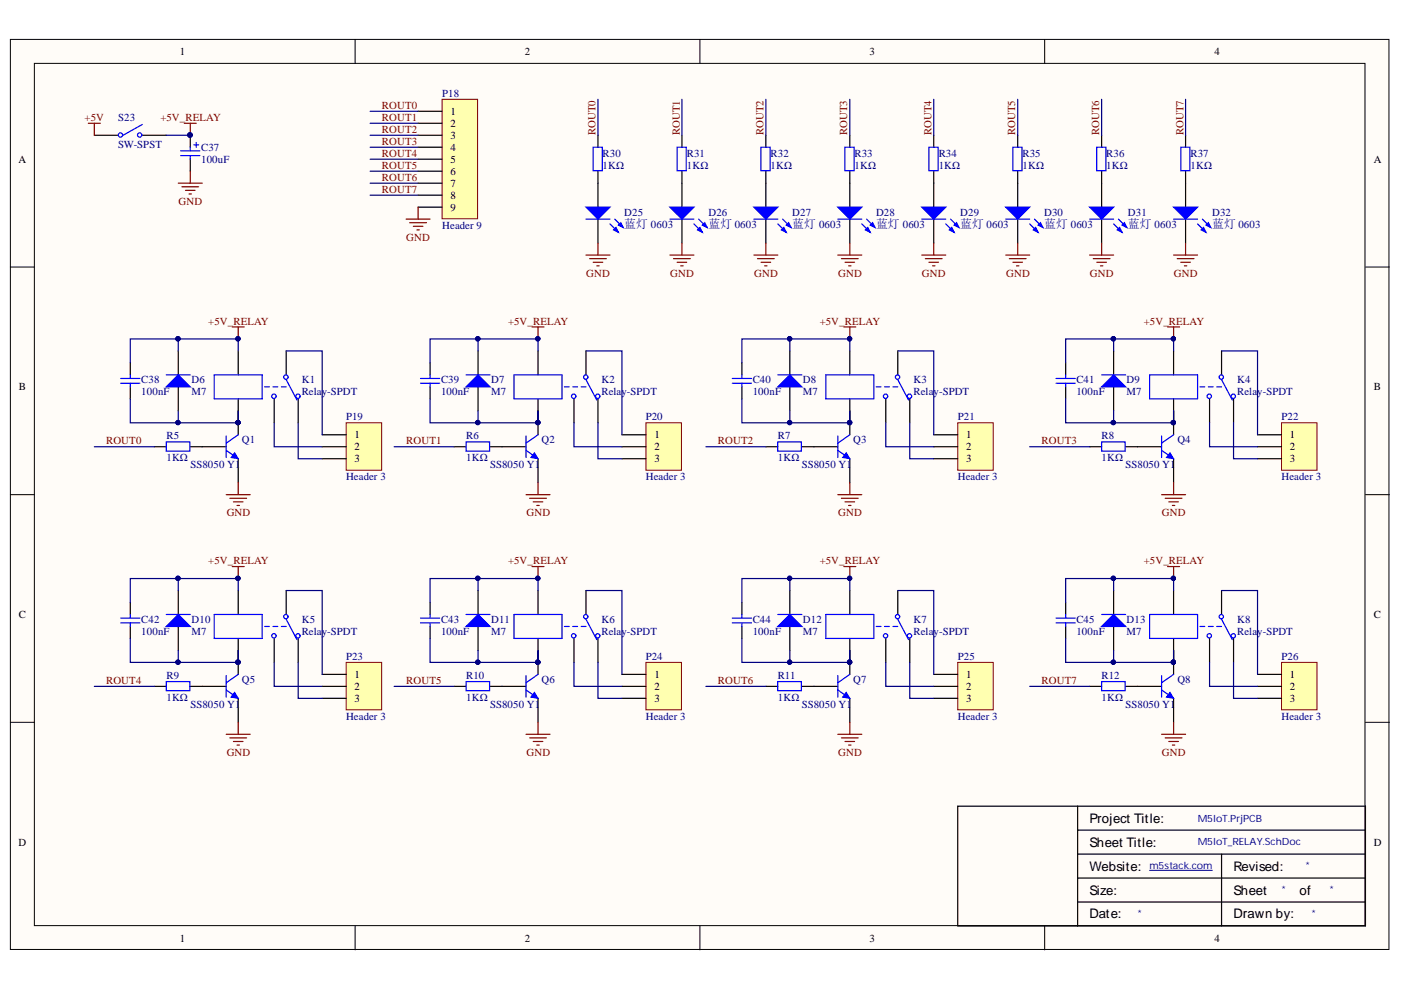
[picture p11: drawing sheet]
<svg xmlns="http://www.w3.org/2000/svg" width="297mm" height="210mm" viewBox="0 0 297 210" stroke-linecap="round" stroke-linejoin="round" font-family="sans-serif">
<defs><g id="words">
<g font-size="2.8">
<text x="231" y="174.4">Project Title:</text>
<text x="231" y="179.5">Sheet Title:</text>
<text x="231" y="184.6">Website:</text>
<text x="261.6" y="184.6">Revised:</text>
<text x="231" y="189.7">Size:</text>
<text x="261.6" y="189.7">Sheet</text>
<text x="275.5" y="189.7">of</text>
<text x="231" y="194.7">Date:</text>
<text x="261.6" y="194.7">Drawn by:</text>
</g>
<g font-size="2.5" fill="#000080">
<text x="132.3" y="48.3">蓝灯 0603</text>
<text x="150.2" y="48.3">蓝灯 0603</text>
<text x="168" y="48.3">蓝灯 0603</text>
<text x="185.7" y="48.3">蓝灯 0603</text>
<text x="203.6" y="48.3">蓝灯 0603</text>
<text x="221.4" y="48.3">蓝灯 0603</text>
<text x="239.1" y="48.3">蓝灯 0603</text>
<text x="257" y="48.3">蓝灯 0603</text>
</g>
<g font-size="2.3">
<text x="38.2" y="11.7">1</text>
<text x="111.3" y="11.7">2</text>
<text x="184.4" y="11.7">3</text>
<text x="257.5" y="11.7">4</text>
<text x="95.5" y="24.4">1</text>
<text x="95.5" y="26.9">2</text>
<text x="95.5" y="29.4">3</text>
<text x="3.9" y="34.5">A</text>
<text x="95.5" y="32">4</text>
<text x="95.5" y="34.5">5</text>
<text x="291.3" y="34.5">A</text>
<text x="95.5" y="37">6</text>
<text x="95.5" y="39.6">7</text>
<text x="95.5" y="42.1">8</text>
<text x="95.5" y="44.7">9</text>
<text x="4" y="82.8">B</text>
<text x="291.3" y="82.8">B</text>
<text x="75.1" y="92.9">1</text>
<text x="75.1" y="95.5">2</text>
<text x="138.8" y="92.9">1</text>
<text x="138.8" y="95.5">2</text>
<text x="204.9" y="92.9">1</text>
<text x="204.9" y="95.5">2</text>
<text x="273.5" y="92.9">1</text>
<text x="273.5" y="95.5">2</text>
<text x="75.1" y="98">3</text>
<text x="138.8" y="98">3</text>
<text x="204.9" y="98">3</text>
<text x="273.5" y="98">3</text>
<text x="4" y="131.1">C</text>
<text x="291.3" y="131.1">C</text>
<text x="75.1" y="143.7">1</text>
<text x="138.8" y="143.7">1</text>
<text x="204.9" y="143.7">1</text>
<text x="273.5" y="143.7">1</text>
<text x="75.1" y="146.3">2</text>
<text x="75.1" y="148.8">3</text>
<text x="138.8" y="146.3">2</text>
<text x="138.8" y="148.8">3</text>
<text x="204.9" y="146.3">2</text>
<text x="204.9" y="148.8">3</text>
<text x="273.5" y="146.3">2</text>
<text x="273.5" y="148.8">3</text>
<text x="3.9" y="179.3">D</text>
<text x="291.3" y="179.3">D</text>
<text x="38.2" y="199.6">1</text>
<text x="111.3" y="199.6">2</text>
<text x="184.4" y="199.6">3</text>
<text x="257.5" y="199.6">4</text>
</g>
<g font-size="2.3" fill="#800000">
<text x="81" y="23.1">ROUT0</text>
<text x="17.9" y="25.6">+5V</text>
<text x="34" y="25.6">+5V_RELAY</text>
<text x="81" y="25.6">ROUT1</text>
<text x="81" y="28.2">ROUT2</text>
<text x="126.2" y="28.7" transform="rotate(-90 126.2 28.7)">ROUT0</text>
<text x="144.1" y="28.7" transform="rotate(-90 144.1 28.7)">ROUT1</text>
<text x="161.9" y="28.7" transform="rotate(-90 161.9 28.7)">ROUT2</text>
<text x="179.6" y="28.7" transform="rotate(-90 179.6 28.7)">ROUT3</text>
<text x="197.5" y="28.7" transform="rotate(-90 197.5 28.7)">ROUT4</text>
<text x="215.3" y="28.7" transform="rotate(-90 215.3 28.7)">ROUT5</text>
<text x="233" y="28.7" transform="rotate(-90 233 28.7)">ROUT6</text>
<text x="250.9" y="28.7" transform="rotate(-90 250.9 28.7)">ROUT7</text>
<text x="81" y="30.7">ROUT3</text>
<text x="81" y="33.2">ROUT4</text>
<text x="81" y="35.8">ROUT5</text>
<text x="81" y="38.3">ROUT6</text>
<text x="81" y="40.8">ROUT7</text>
<text x="37.8" y="43.5">GND</text>
<text x="86.1" y="51.1">GND</text>
<text x="124.3" y="58.7">GND</text>
<text x="142.1" y="58.7">GND</text>
<text x="159.9" y="58.7">GND</text>
<text x="177.7" y="58.7">GND</text>
<text x="195.5" y="58.7">GND</text>
<text x="213.3" y="58.7">GND</text>
<text x="231.1" y="58.7">GND</text>
<text x="248.9" y="58.7">GND</text>
<text x="44.2" y="68.8">+5V_RELAY</text>
<text x="107.7" y="68.8">+5V_RELAY</text>
<text x="173.8" y="68.8">+5V_RELAY</text>
<text x="242.5" y="68.8">+5V_RELAY</text>
<text x="22.5" y="94.2">ROUT0</text>
<text x="86.1" y="94.2">ROUT1</text>
<text x="152.2" y="94.2">ROUT2</text>
<text x="220.9" y="94.2">ROUT3</text>
<text x="48.1" y="109.5">GND</text>
<text x="111.6" y="109.5">GND</text>
<text x="177.7" y="109.5">GND</text>
<text x="246.3" y="109.5">GND</text>
<text x="44.2" y="119.6">+5V_RELAY</text>
<text x="107.7" y="119.6">+5V_RELAY</text>
<text x="173.8" y="119.6">+5V_RELAY</text>
<text x="242.5" y="119.6">+5V_RELAY</text>
<text x="22.5" y="145">ROUT4</text>
<text x="86.1" y="145">ROUT5</text>
<text x="152.2" y="145">ROUT6</text>
<text x="220.9" y="145">ROUT7</text>
<text x="48.1" y="160.2">GND</text>
<text x="111.6" y="160.2">GND</text>
<text x="177.7" y="160.2">GND</text>
<text x="246.3" y="160.2">GND</text>
</g>
<g font-size="2.3" fill="#000080">
<text x="93.8" y="20.6">P18</text>
<text x="25" y="25.6">S23</text>
<text x="25" y="31.5">SW-SPST</text>
<text x="42.6" y="32">C37</text>
<text x="42.6" y="34.5">100uF</text>
<text x="127.8" y="33.2">R30</text>
<text x="127.8" y="35.8">1KΩ</text>
<text x="145.6" y="33.2">R31</text>
<text x="145.6" y="35.8">1KΩ</text>
<text x="163.4" y="33.2">R32</text>
<text x="163.4" y="35.8">1KΩ</text>
<text x="181.2" y="33.2">R33</text>
<text x="181.2" y="35.8">1KΩ</text>
<text x="199" y="33.2">R34</text>
<text x="199" y="35.8">1KΩ</text>
<text x="216.8" y="33.2">R35</text>
<text x="216.8" y="35.8">1KΩ</text>
<text x="234.6" y="33.2">R36</text>
<text x="234.6" y="35.8">1KΩ</text>
<text x="252.4" y="33.2">R37</text>
<text x="252.4" y="35.8">1KΩ</text>
<text x="132.3" y="45.7">D25</text>
<text x="150.2" y="45.7">D26</text>
<text x="168" y="45.7">D27</text>
<text x="185.7" y="45.7">D28</text>
<text x="203.6" y="45.7">D29</text>
<text x="221.4" y="45.7">D30</text>
<text x="239.1" y="45.7">D31</text>
<text x="257" y="45.7">D32</text>
<text x="93.8" y="48.5">Header 9</text>
<text x="30" y="81.3">C38</text>
<text x="30" y="83.8">100nF</text>
<text x="40.6" y="81.3">D6</text>
<text x="40.6" y="83.8">M7</text>
<text x="64" y="81.3">K1</text>
<text x="64" y="83.8">Relay-SPDT</text>
<text x="93.5" y="81.3">C39</text>
<text x="93.5" y="83.8">100nF</text>
<text x="104.2" y="81.3">D7</text>
<text x="104.2" y="83.8">M7</text>
<text x="127.5" y="81.3">K2</text>
<text x="127.5" y="83.8">Relay-SPDT</text>
<text x="159.6" y="81.3">C40</text>
<text x="159.6" y="83.8">100nF</text>
<text x="170.2" y="81.3">D8</text>
<text x="170.2" y="83.8">M7</text>
<text x="193.7" y="81.3">K3</text>
<text x="193.7" y="83.8">Relay-SPDT</text>
<text x="228.2" y="81.3">C41</text>
<text x="228.2" y="83.8">100nF</text>
<text x="238.9" y="81.3">D9</text>
<text x="238.9" y="83.8">M7</text>
<text x="262.3" y="81.3">K4</text>
<text x="262.3" y="83.8">Relay-SPDT</text>
<text x="73.4" y="89.1">P19</text>
<text x="136.9" y="89.1">P20</text>
<text x="203.1" y="89.1">P21</text>
<text x="271.7" y="89.1">P22</text>
<text x="35.3" y="93.2">R5</text>
<text x="51.3" y="93.9">Q1</text>
<text x="98.8" y="93.2">R6</text>
<text x="114.8" y="93.9">Q2</text>
<text x="164.9" y="93.2">R7</text>
<text x="180.9" y="93.9">Q3</text>
<text x="233.5" y="93.2">R8</text>
<text x="249.6" y="93.9">Q4</text>
<text x="35.3" y="97.7">1KΩ</text>
<text x="40.4" y="99.3">SS8050 Y1</text>
<text x="73.4" y="101.8">Header 3</text>
<text x="98.8" y="97.7">1KΩ</text>
<text x="103.9" y="99.3">SS8050 Y1</text>
<text x="136.9" y="101.8">Header 3</text>
<text x="164.9" y="97.7">1KΩ</text>
<text x="170" y="99.3">SS8050 Y1</text>
<text x="203.1" y="101.8">Header 3</text>
<text x="233.5" y="97.7">1KΩ</text>
<text x="238.6" y="99.3">SS8050 Y1</text>
<text x="271.7" y="101.8">Header 3</text>
<text x="30" y="132.1">C42</text>
<text x="30" y="134.6">100nF</text>
<text x="40.6" y="132.1">D10</text>
<text x="40.6" y="134.6">M7</text>
<text x="64" y="132.1">K5</text>
<text x="64" y="134.6">Relay-SPDT</text>
<text x="93.5" y="132.1">C43</text>
<text x="93.5" y="134.6">100nF</text>
<text x="104.2" y="132.1">D11</text>
<text x="104.2" y="134.6">M7</text>
<text x="127.5" y="132.1">K6</text>
<text x="127.5" y="134.6">Relay-SPDT</text>
<text x="159.6" y="132.1">C44</text>
<text x="159.6" y="134.6">100nF</text>
<text x="170.2" y="132.1">D12</text>
<text x="170.2" y="134.6">M7</text>
<text x="193.7" y="132.1">K7</text>
<text x="193.7" y="134.6">Relay-SPDT</text>
<text x="228.2" y="132.1">C45</text>
<text x="228.2" y="134.6">100nF</text>
<text x="238.9" y="132.1">D13</text>
<text x="238.9" y="134.6">M7</text>
<text x="262.3" y="132.1">K8</text>
<text x="262.3" y="134.6">Relay-SPDT</text>
<text x="35.3" y="144">R9</text>
<text x="73.4" y="139.9">P23</text>
<text x="98.8" y="144">R10</text>
<text x="136.9" y="139.9">P24</text>
<text x="164.9" y="144">R11</text>
<text x="203.1" y="139.9">P25</text>
<text x="233.5" y="144">R12</text>
<text x="271.7" y="139.9">P26</text>
<text x="35.3" y="148.6">1KΩ</text>
<text x="51.3" y="144.8">Q5</text>
<text x="98.8" y="148.6">1KΩ</text>
<text x="114.8" y="144.8">Q6</text>
<text x="164.9" y="148.6">1KΩ</text>
<text x="180.9" y="144.8">Q7</text>
<text x="233.5" y="148.6">1KΩ</text>
<text x="249.6" y="144.8">Q8</text>
<text x="40.4" y="150.1">SS8050 Y1</text>
<text x="73.4" y="152.6">Header 3</text>
<text x="103.9" y="150.1">SS8050 Y1</text>
<text x="136.9" y="152.6">Header 3</text>
<text x="170" y="150.1">SS8050 Y1</text>
<text x="203.1" y="152.6">Header 3</text>
<text x="238.6" y="150.1">SS8050 Y1</text>
<text x="271.7" y="152.6">Header 3</text>
</g>
<g font-size="2.1" fill="#000080">
<text x="253.9" y="174.2">M5IoT.PrjPCB</text>
<text x="253.9" y="179.3">M5IoT_RELAY.SchDoc</text>
<text x="243.7" y="184.3">m5stack.com</text>
<text x="276.8" y="184.3">*</text>
<text x="271.7" y="189.4">*</text>
<text x="281.9" y="189.4">*</text>
<text x="241.2" y="194.5">*</text>
<text x="278.1" y="194.5">*</text>
</g>
</g></defs>
<g fill="#fffcf8" stroke="#000" stroke-width=".21">
<path d="M2.2 8.4h292.3v192.9h-292.3z"/>
<path d="M7.3 13.4h282.1v182.9h-282.1z"/>
</g>
<path d="M75.3 8.4v5M148.4 8.4v5M221.5 8.4v5M2.2 56.6h5.1M289.5 56.6h5.1M2.2 104.9h5.1M289.5 104.9h5.1M2.2 153.1h5.1M289.5 153.1h5.1M75.3 196.3v5.1M148.4 196.3v5.1M221.5 196.3v5.1" fill="none" stroke="#000" stroke-width=".21"/>
<g fill="none" stroke="#000" stroke-width=".25">
<path d="M20 28.7h5.1M30.2 28.7h5.1M40.3 28.7v2.5M40.3 33.8v2.5M50.5 74.4v5.1M60.7 74.4v5.1M42.9 94.7h5.1M50.5 84.6v7.6M50.5 97.3v5M58.1 84.6v5M63.2 84.6v5M228.5 170.9h-25.4v25.4h25.4"/>
<path d="M228.5 170.9h61v25.4h-61M228.5 176h61M228.5 170.9v25.4M228.5 191.2h61M228.5 186.2h61M228.5 181.1h61M259 181.1v15.2"/>
</g>
<path d="M243.7 184.5h13.3" fill="none" stroke="#000080" stroke-width=".21"/>
<g fill="none" stroke="#00f" stroke-width=".25">
<path d="M30.2 26.4l-4.1 2.3M38.3 32h4.1M38.3 33h4.1M40.3 31.2v.8M40.3 33v.8M41.1 30.7h1M41.6 30.2v1M45.4 79.5h10.2v5.1h-10.2zM48 95.5l2.5 1.8M48 92.4v4.6M50.5 92.2l-2.5 1.8M56.1 82h1"/>
<path d="M57.9 82h1M59.7 82h1M60.7 80.5l2.3 4.3"/>
<circle cx="25.5" cy="28.6" r=".46"/>
<circle cx="29.6" cy="28.6" r=".46"/>
<circle cx="60.6" cy="80" r=".47"/>
<circle cx="58.1" cy="84" r=".47"/>
<circle cx="63.2" cy="84" r=".46"/>
</g>
<path d="M18.7 26.1h2.6M20 26.1v2.6M37.8 38.8h5.1M38.6 39.6h3.5M39.1 26.1h2.5M40.3 26.1v2.6M40.3 36.3v2.5M39.3 40.4h2.1M40.1 41.1h.5" fill="none" stroke="#800000" stroke-width=".25"/>
<g fill="#000080" stroke="#000080" stroke-width=".21">
<circle cx="40.3" cy="28.6" r=".46"/>
<circle cx="50.5" cy="89.6" r=".46"/>
</g>
<path d="M49.7 96l.8 1.3-1.5-.3z" fill="#00f"/>
<path d="M49.7 96l.8 1.3-1.5-.3z" fill="none" stroke="#00f" stroke-width=".21"/>
<path d="M37.8 74.4v5.1M37.8 82v5.1" fill="none" stroke="#000" stroke-width=".25"/>
<path d="M35.3 82l2.5-2.5 2.5 2.5z" fill="#00f"/>
<g fill="none" stroke="#00f" stroke-width=".25">
<path d="M27.6 79.5v.7M35.3 79.5h5M109 79.5h10.2v5.1h-10.2zM25.6 80.2h4.1M25.6 81.3h4.1M27.6 81.3v.7M35.3 82l2.5-2.5 2.5 2.5zM35.3 93.7h4.9v2h-4.9zM111.5 95.5l2.6 1.8M111.5 92.4v4.6M114.1 92.2l-2.6 1.8M119.7 82h1"/>
<path d="M121.4 82h1.1M123.2 82h1M124.2 80.5l2.3 4.3"/>
<circle cx="124.2" cy="80" r=".46"/>
<circle cx="121.6" cy="84" r=".47"/>
<circle cx="126.7" cy="84" r=".46"/>
</g>
<path d="M48 104.9h5.1M48.7 105.6h3.6M49.5 106.4h2M50.3 107.2h.5M50.5 102.3v2.6" fill="none" stroke="#800000" stroke-width=".25"/>
<path d="M27.6 76.9v2.6M114.1 74.4v5.1M124.2 74.4v5.1M27.6 82v2.6M32.7 94.7h2.6M40.3 94.7h2.6M106.4 94.7h5.1M114.1 84.6v7.6M114.1 97.3v5M121.7 84.6v5M126.8 84.6v5" fill="none" stroke="#000" stroke-width=".25"/>
<circle cx="114" cy="89.6" r=".46" fill="#000080" stroke="#000080" stroke-width=".21"/>
<path d="M113.3 96l.8 1.3-1.6-.3z" fill="#00f"/>
<path d="M113.3 96l.8 1.3-1.6-.3z" fill="none" stroke="#00f" stroke-width=".21"/>
<path d="M101.4 74.4v5.1M101.4 82v5.1" fill="none" stroke="#000" stroke-width=".25"/>
<path d="M98.8 82l2.6-2.5 2.5 2.5z" fill="#00f"/>
<g fill="none" stroke="#00f" stroke-width=".25">
<path d="M91.2 79.5v.7M98.8 79.5h5.1M89.2 80.2h4M89.2 81.3h4M91.2 81.3v.7M98.8 82l2.6-2.5 2.5 2.5zM98.8 93.7h5v2h-5zM109 130.3h10.2v5.1h-10.2zM119.7 132.8h1M121.4 132.8h1.1M123.2 132.8h1M124.2 131.3l2.3 4.3"/>
<path d="M111.5 146.3l2.6 1.8M111.5 143.2v4.6M114.1 143l-2.6 1.8"/>
<circle cx="121.6" cy="134.8" r=".46"/>
<circle cx="124.2" cy="130.7" r=".46"/>
<circle cx="126.7" cy="134.8" r=".46"/>
</g>
<path d="M111.5 104.9h5.1M112.3 105.6h3.5M113.1 106.4h2M113.8 107.2h.5M114.1 102.3v2.6" fill="none" stroke="#800000" stroke-width=".25"/>
<path d="M91.2 76.9v2.6M91.2 82v2.6M96.3 94.7h2.5M103.9 94.7h2.5M114.1 125.2v5.1M114.1 135.4v7.6M121.7 135.4v5M124.2 125.2v5.1M126.8 135.4v5M106.4 145.5h5.1M114.1 148.1v5" fill="none" stroke="#000" stroke-width=".25"/>
<circle cx="114" cy="140.4" r=".46" fill="#000080" stroke="#000080" stroke-width=".21"/>
<path d="M113.3 146.8l.8 1.3-1.6-.3z" fill="#00f"/>
<path d="M113.3 146.8l.8 1.3-1.6-.3z" fill="none" stroke="#00f" stroke-width=".21"/>
<path d="M101.4 125.2v5.1M101.4 132.8v5.1" fill="none" stroke="#000" stroke-width=".25"/>
<path d="M98.8 132.8l2.6-2.5 2.5 2.5z" fill="#00f"/>
<g fill="none" stroke="#00f" stroke-width=".25">
<path d="M89.2 131h4M89.2 132.1h4M91.2 130.3v.7M91.2 132.1v.7M98.8 132.8l2.6-2.5 2.5 2.5zM98.8 130.3h5.1M175.1 130.3h10.2v5.1h-10.2zM185.8 132.8h1M187.5 132.8h1.1M189.3 132.8h1M190.3 131.3l2.3 4.3M98.8 144.5h5v1.9h-5z"/>
<path d="M177.6 146.3l2.6 1.8M177.6 143.2v4.6M180.2 143l-2.6 1.8"/>
<circle cx="187.8" cy="134.8" r=".46"/>
<circle cx="190.3" cy="130.7" r=".46"/>
<circle cx="192.8" cy="134.8" r=".46"/>
</g>
<path d="M111.5 155.7h5.1M112.3 156.4h3.5M113.1 157.2h2M113.8 158h.5M114.1 153.1v2.6" fill="none" stroke="#800000" stroke-width=".25"/>
<path d="M91.2 127.7v2.6M91.2 132.8v2.6M180.2 125.2v5.1M180.2 135.4v7.6M187.8 135.4v5M190.3 125.2v5.1M192.9 135.4v5M96.3 145.5h2.5M103.9 145.5h2.5M172.5 145.5h5.1M180.2 148.1v5" fill="none" stroke="#000" stroke-width=".25"/>
<circle cx="180.1" cy="140.4" r=".46" fill="#000080" stroke="#000080" stroke-width=".21"/>
<path d="M179.4 146.8l.8 1.3-1.6-.3z" fill="#00f"/>
<path d="M179.4 146.8l.8 1.3-1.6-.3z" fill="none" stroke="#00f" stroke-width=".21"/>
<path d="M167.5 125.2v5.1M167.5 132.8v5.1" fill="none" stroke="#000" stroke-width=".25"/>
<path d="M164.9 132.8l2.6-2.5 2.5 2.5z" fill="#00f"/>
<g fill="none" stroke="#00f" stroke-width=".25">
<path d="M175.1 79.5h10.2v5.1h-10.2zM177.6 95.5l2.6 1.8M177.6 92.4v4.6M180.2 92.2l-2.6 1.8M185.8 82h1M187.5 82h1.1M189.3 82h1M190.3 80.5l2.3 4.3M155.3 131h4M155.3 132.1h4M157.3 130.3v.7M157.3 132.1v.7"/>
<path d="M164.9 132.8l2.6-2.5 2.5 2.5zM164.9 130.3h5.1M164.9 144.5h5v1.9h-5z"/>
<circle cx="190.3" cy="80" r=".46"/>
<circle cx="187.7" cy="84" r=".46"/>
<circle cx="192.8" cy="84" r=".47"/>
</g>
<path d="M177.6 155.7h5.1M178.4 156.4h3.6M179.2 157.2h2M179.9 158h.5M180.2 153.1v2.6" fill="none" stroke="#800000" stroke-width=".25"/>
<path d="M180.2 74.4v5.1M190.3 74.4v5.1M172.5 94.7h5.1M180.2 84.6v7.6M180.2 97.3v5M187.8 84.6v5M192.9 84.6v5M157.3 127.7v2.6M157.3 132.8v2.6M162.4 145.5h2.5M170 145.5h2.5" fill="none" stroke="#000" stroke-width=".25"/>
<circle cx="180.1" cy="89.6" r=".46" fill="#000080" stroke="#000080" stroke-width=".21"/>
<path d="M179.4 96l.8 1.3-1.6-.3z" fill="#00f"/>
<path d="M179.4 96l.8 1.3-1.6-.3z" fill="none" stroke="#00f" stroke-width=".21"/>
<path d="M167.5 74.4v5.1M167.5 82v5.1" fill="none" stroke="#000" stroke-width=".25"/>
<path d="M164.9 82l2.6-2.5 2.5 2.5z" fill="#00f"/>
<g fill="none" stroke="#00f" stroke-width=".25">
<path d="M157.3 79.5v.7M164.9 79.5h5.1M243.7 79.5h10.2v5.1h-10.2zM155.3 80.2h4M155.3 81.3h4M157.3 81.3v.7M164.9 93.7h5v2h-5zM164.9 82l2.6-2.5 2.5 2.5zM246.3 95.5l2.5 1.8M246.3 92.4v4.6M248.8 92.2l-2.5 1.8M254.4 82h1"/>
<path d="M256.2 82h1M258 82h1M259 80.5l2.3 4.3"/>
<circle cx="258.9" cy="80" r=".46"/>
<circle cx="256.4" cy="84" r=".47"/>
<circle cx="261.5" cy="84" r=".46"/>
</g>
<path d="M177.6 104.9h5.1M178.4 105.6h3.6M179.2 106.4h2M179.9 107.2h.5M180.2 102.3v2.6" fill="none" stroke="#800000" stroke-width=".25"/>
<path d="M157.3 76.9v2.6M248.8 74.4v5.1M259 74.4v5.1M157.3 82v2.6M162.4 94.7h2.5M170 94.7h2.5M241.2 94.7h5.1M248.8 84.6v7.6M248.8 97.3v5M256.5 84.6v5M261.5 84.6v5" fill="none" stroke="#000" stroke-width=".25"/>
<circle cx="248.8" cy="89.6" r=".46" fill="#000080" stroke="#000080" stroke-width=".21"/>
<path d="M248.1 96l.7 1.3-1.5-.3z" fill="#00f"/>
<path d="M248.1 96l.7 1.3-1.5-.3z" fill="none" stroke="#00f" stroke-width=".21"/>
<path d="M236.1 74.4v5.1M236.1 82v5.1" fill="none" stroke="#000" stroke-width=".25"/>
<path d="M233.6 82l2.5-2.5 2.6 2.5z" fill="#00f"/>
<g fill="none" stroke="#00f" stroke-width=".25">
<path d="M225.9 79.5v.7M233.6 79.5h5.1M223.9 80.2h4.1M223.9 81.3h4.1M225.9 81.3v.7M233.6 82l2.5-2.5 2.6 2.5zM233.6 93.7h5v2h-5zM243.7 130.3h10.2v5.1h-10.2zM254.4 132.8h1M256.2 132.8h1M258 132.8h1M259 131.3l2.3 4.3"/>
<path d="M246.3 146.3l2.5 1.8M246.3 143.2v4.6M248.8 143l-2.5 1.8"/>
<circle cx="256.4" cy="134.8" r=".46"/>
<circle cx="258.9" cy="130.7" r=".46"/>
<circle cx="261.5" cy="134.8" r=".46"/>
</g>
<path d="M246.3 104.9h5.1M247 105.6h3.6M247.8 106.4h2M248.6 107.2h.5M248.8 102.3v2.6" fill="none" stroke="#800000" stroke-width=".25"/>
<path d="M225.9 76.9v2.6M225.9 82v2.6M231 94.7h2.6M238.7 94.7h2.5M248.8 125.2v5.1M248.8 135.4v7.6M256.5 135.4v5M259 125.2v5.1M261.5 135.4v5M241.2 145.5h5.1M248.8 148.1v5" fill="none" stroke="#000" stroke-width=".25"/>
<circle cx="248.8" cy="140.4" r=".46" fill="#000080" stroke="#000080" stroke-width=".21"/>
<path d="M248.1 146.8l.7 1.3-1.5-.3z" fill="#00f"/>
<path d="M248.1 146.8l.7 1.3-1.5-.3z" fill="none" stroke="#00f" stroke-width=".21"/>
<path d="M236.1 125.2v5.1M236.1 132.8v5.1" fill="none" stroke="#000" stroke-width=".25"/>
<path d="M233.6 132.8l2.5-2.5 2.6 2.5z" fill="#00f"/>
<g fill="none" stroke="#00f" stroke-width=".25">
<path d="M45.4 130.3h10.2v5.1h-10.2zM56.1 132.8h1M57.9 132.8h1M59.7 132.8h1M60.7 131.3l2.3 4.3M223.9 131h4.1M223.9 132.1h4.1M225.9 130.3v.7M225.9 132.1v.7M233.6 132.8l2.5-2.5 2.6 2.5zM233.6 130.3h5.1M48 146.3l2.5 1.8"/>
<path d="M48 143.2v4.6M50.5 143l-2.5 1.8M233.6 144.5h5v1.9h-5z"/>
<circle cx="58.1" cy="134.8" r=".46"/>
<circle cx="60.6" cy="130.7" r=".46"/>
<circle cx="63.2" cy="134.8" r=".46"/>
</g>
<path d="M246.3 155.7h5.1M247 156.4h3.6M247.8 157.2h2M248.6 158h.5M248.8 153.1v2.6" fill="none" stroke="#800000" stroke-width=".25"/>
<path d="M50.5 125.2v5.1M50.5 135.4v7.6M58.1 135.4v5M60.7 125.2v5.1M63.2 135.4v5M225.9 127.7v2.6M225.9 132.8v2.6M42.9 145.5h5.1M50.5 148.1v5M231 145.5h2.6M238.7 145.5h2.5" fill="none" stroke="#000" stroke-width=".25"/>
<circle cx="50.5" cy="140.4" r=".46" fill="#000080" stroke="#000080" stroke-width=".21"/>
<path d="M49.7 146.8l.8 1.3-1.5-.3z" fill="#00f"/>
<path d="M49.7 146.8l.8 1.3-1.5-.3z" fill="none" stroke="#00f" stroke-width=".21"/>
<path d="M37.8 125.2v5.1M37.8 132.8v5.1" fill="none" stroke="#000" stroke-width=".25"/>
<path d="M35.3 132.8l2.5-2.5 2.5 2.5z" fill="#00f"/>
<path d="M25.6 131h4.1M25.6 132.1h4.1M27.6 130.3v.7M27.6 132.1v.7M35.3 132.8l2.5-2.5 2.5 2.5zM35.3 130.3h5M35.3 144.5h4.9v1.9h-4.9z" fill="none" stroke="#00f" stroke-width=".25"/>
<g fill="none" stroke="#800000" stroke-width=".25">
<path d="M49.2 69.3h2.6M50.5 69.3v2.6M112.8 69.3h2.5M114.1 69.3v2.6M178.9 69.3h2.5M180.2 69.3v2.6M247.6 69.3h2.5M248.8 69.3v2.6M49.2 120.1h2.6M50.5 120.1v2.6M112.8 120.1h2.5M114.1 120.1v2.6"/>
<path d="M178.9 120.1h2.5M180.2 120.1v2.6M247.6 120.1h2.5M248.8 120.1v2.6M48 155.7h5.1M48.7 156.4h3.6M49.5 157.2h2M50.3 158h.5M50.5 153.1v2.6"/>
</g>
<path d="M27.6 127.7v2.6M27.6 132.8v2.6M32.7 145.5h2.6M40.3 145.5h2.6" fill="none" stroke="#000" stroke-width=".25"/>
<g fill="#000080" stroke="#000080" stroke-width=".21">
<circle cx="50.4" cy="71.8" r=".47"/>
<circle cx="50.5" cy="122.6" r=".46"/>
<circle cx="114" cy="122.6" r=".46"/>
<circle cx="114" cy="71.8" r=".46"/>
<circle cx="180.1" cy="71.8" r=".46"/>
<circle cx="180.1" cy="122.6" r=".46"/>
<circle cx="248.8" cy="122.6" r=".46"/>
<circle cx="248.8" cy="71.8" r=".46"/>
</g>
<path d="M93.7 21.1h7.6v25.3h-7.6z" fill="#ffffb0" stroke="#800000" stroke-width=".21"/>
<path d="M88.6 23.6h5.1M88.6 26.1h5.1M88.6 28.7h5.1M88.6 31.2h5.1M88.6 33.8h5.1M88.6 36.3h5.1M88.6 38.8h5.1M88.6 41.4h5.1M88.6 43.9h5.1" fill="none" stroke="#000" stroke-width=".25"/>
<path d="M86.1 46.5h5.1M86.9 47.2h3.5M87.6 48h2.1M88.4 48.7h.5M88.6 43.9v2.6" fill="none" stroke="#800000" stroke-width=".25"/>
<path d="M73.4 89.6h7.5v10.1h-7.5z" fill="#ffffb0" stroke="#800000" stroke-width=".21"/>
<path d="M68.3 92.2h5.1M68.3 94.7h5.1M68.3 97.3h5.1" fill="none" stroke="#000" stroke-width=".25"/>
<path d="M137 89.6h7.5v10.1h-7.5z" fill="#ffffb0" stroke="#800000" stroke-width=".21"/>
<path d="M131.9 92.2h5.1M131.9 94.7h5.1M131.9 97.3h5.1" fill="none" stroke="#000" stroke-width=".25"/>
<path d="M203.1 89.6h7.5v10.1h-7.5z" fill="#ffffb0" stroke="#800000" stroke-width=".21"/>
<path d="M198 92.2h5.1M198 94.7h5.1M198 97.3h5.1" fill="none" stroke="#000" stroke-width=".25"/>
<path d="M271.7 89.6h7.5v10.1h-7.5z" fill="#ffffb0" stroke="#800000" stroke-width=".21"/>
<path d="M266.6 92.2h5.1M266.6 94.7h5.1M266.6 97.3h5.1" fill="none" stroke="#000" stroke-width=".25"/>
<path d="M73.4 140.4h7.5v10.1h-7.5z" fill="#ffffb0" stroke="#800000" stroke-width=".21"/>
<path d="M68.3 143h5.1M68.3 145.5h5.1M68.3 148.1h5.1" fill="none" stroke="#000" stroke-width=".25"/>
<path d="M137 140.4h7.5v10.1h-7.5z" fill="#ffffb0" stroke="#800000" stroke-width=".21"/>
<path d="M131.9 143h5.1M131.9 145.5h5.1M131.9 148.1h5.1" fill="none" stroke="#000" stroke-width=".25"/>
<path d="M203.1 140.4h7.5v10.1h-7.5z" fill="#ffffb0" stroke="#800000" stroke-width=".21"/>
<path d="M198 143h5.1M198 145.5h5.1M198 148.1h5.1" fill="none" stroke="#000" stroke-width=".25"/>
<path d="M271.7 140.4h7.5v10.1h-7.5z" fill="#ffffb0" stroke="#800000" stroke-width=".21"/>
<path d="M126.8 38.8v5.1M126.8 46.5v5M266.6 143h5.1M266.6 145.5h5.1M266.6 148.1h5.1" fill="none" stroke="#000" stroke-width=".25"/>
<path d="M124.2 43.9h5.1l-2.5 2.6z" fill="#00f"/>
<path d="M124.2 43.9h5.1l-2.5 2.6zM129.3 47.5l1.8 1.8M130.3 46.5l1.8 1.7" fill="none" stroke="#00f" stroke-width=".25"/>
<path d="M130.1 48.7l.5-.5 .5 1.1z" fill="#00f"/>
<path d="M130.1 48.7l.5-.5 .5 1.1z" fill="none" stroke="#00f" stroke-width=".25"/>
<path d="M131.1 47.7l.5-.5 .5 1z" fill="#00f"/>
<path d="M125.8 31.2h1.9v5h-1.9zM124.2 46.5h5.1M131.1 47.7l.5-.5 .5 1z" fill="none" stroke="#00f" stroke-width=".25"/>
<path d="M126.8 28.7v2.5M126.8 36.3v2.5M144.6 38.8v5.1M144.6 46.5v5" fill="none" stroke="#000" stroke-width=".25"/>
<path d="M124.2 54.1h5.1M125 54.8h3.6M125.8 55.6h2M126.5 56.4h.5M126.8 51.5v2.6" fill="none" stroke="#800000" stroke-width=".25"/>
<path d="M142 43.9h5.1l-2.5 2.6z" fill="#00f"/>
<path d="M142 43.9h5.1l-2.5 2.6zM147.1 47.5l1.8 1.8M148.1 46.5l1.8 1.7" fill="none" stroke="#00f" stroke-width=".25"/>
<path d="M147.9 48.7l.5-.5 .5 1.1z" fill="#00f"/>
<path d="M147.9 48.7l.5-.5 .5 1.1z" fill="none" stroke="#00f" stroke-width=".25"/>
<path d="M148.9 47.7l.5-.5 .5 1z" fill="#00f"/>
<path d="M143.6 31.2h1.9v5h-1.9zM142 46.5h5.1M148.9 47.7l.5-.5 .5 1z" fill="none" stroke="#00f" stroke-width=".25"/>
<path d="M144.6 28.7v2.5M144.6 36.3v2.5M162.4 38.8v5.1M162.4 46.5v5" fill="none" stroke="#000" stroke-width=".25"/>
<path d="M142 54.1h5.1M142.8 54.8h3.6M143.6 55.6h2M144.3 56.4h.5M144.6 51.5v2.6" fill="none" stroke="#800000" stroke-width=".25"/>
<path d="M159.8 43.9h5.1l-2.5 2.6z" fill="#00f"/>
<path d="M159.8 43.9h5.1l-2.5 2.6zM164.9 47.5l1.8 1.8M165.9 46.5l1.8 1.7" fill="none" stroke="#00f" stroke-width=".25"/>
<path d="M165.7 48.7l.5-.5 .5 1.1z" fill="#00f"/>
<path d="M165.7 48.7l.5-.5 .5 1.1z" fill="none" stroke="#00f" stroke-width=".25"/>
<path d="M166.7 47.7l.5-.5 .5 1z" fill="#00f"/>
<path d="M161.3 31.2h2v5h-2zM159.8 46.5h5.1M166.7 47.7l.5-.5 .5 1z" fill="none" stroke="#00f" stroke-width=".25"/>
<path d="M162.4 28.7v2.5M162.4 36.3v2.5M180.2 38.8v5.1M180.2 46.5v5" fill="none" stroke="#000" stroke-width=".25"/>
<path d="M159.8 54.1h5.1M160.6 54.8h3.6M161.4 55.6h2M162.1 56.4h.5M162.4 51.5v2.6" fill="none" stroke="#800000" stroke-width=".25"/>
<path d="M177.6 43.9h5.1l-2.5 2.6z" fill="#00f"/>
<path d="M177.6 43.9h5.1l-2.5 2.6zM182.7 47.5l1.8 1.8M183.7 46.5l1.8 1.7" fill="none" stroke="#00f" stroke-width=".25"/>
<path d="M183.5 48.7l.5-.5 .5 1.1z" fill="#00f"/>
<path d="M183.5 48.7l.5-.5 .5 1.1z" fill="none" stroke="#00f" stroke-width=".25"/>
<path d="M184.5 47.7l.5-.5 .5 1z" fill="#00f"/>
<path d="M179.1 31.2h2v5h-2zM177.6 46.5h5.1M184.5 47.7l.5-.5 .5 1z" fill="none" stroke="#00f" stroke-width=".25"/>
<path d="M180.2 28.7v2.5M180.2 36.3v2.5M198 38.8v5.1M198 46.5v5" fill="none" stroke="#000" stroke-width=".25"/>
<path d="M177.6 54.1h5.1M178.4 54.8h3.6M179.2 55.6h2M179.9 56.4h.5M180.2 51.5v2.6" fill="none" stroke="#800000" stroke-width=".25"/>
<path d="M195.4 43.9h5.1l-2.5 2.6z" fill="#00f"/>
<path d="M195.4 43.9h5.1l-2.5 2.6zM200.5 47.5l1.8 1.8M201.5 46.5l1.8 1.7" fill="none" stroke="#00f" stroke-width=".25"/>
<path d="M201.3 48.7l.5-.5 .5 1.1z" fill="#00f"/>
<path d="M201.3 48.7l.5-.5 .5 1.1z" fill="none" stroke="#00f" stroke-width=".25"/>
<path d="M202.3 47.7l.5-.5 .5 1z" fill="#00f"/>
<path d="M197 31.2h1.9v5h-1.9zM195.4 46.5h5.1M202.3 47.7l.5-.5 .5 1z" fill="none" stroke="#00f" stroke-width=".25"/>
<path d="M198 28.7v2.5M198 36.3v2.5M215.8 38.8v5.1M215.8 46.5v5" fill="none" stroke="#000" stroke-width=".25"/>
<path d="M195.4 54.1h5.1M196.2 54.8h3.6M197 55.6h2M197.7 56.4h.5M198 51.5v2.6" fill="none" stroke="#800000" stroke-width=".25"/>
<path d="M213.2 43.9h5.1l-2.5 2.6z" fill="#00f"/>
<path d="M213.2 43.9h5.1l-2.5 2.6zM218.3 47.5l1.8 1.8M219.3 46.5l1.8 1.7" fill="none" stroke="#00f" stroke-width=".25"/>
<path d="M219.1 48.7l.5-.5 .5 1.1z" fill="#00f"/>
<path d="M219.1 48.7l.5-.5 .5 1.1z" fill="none" stroke="#00f" stroke-width=".25"/>
<path d="M220.1 47.7l.5-.5 .5 1z" fill="#00f"/>
<path d="M214.8 31.2h1.9v5h-1.9zM213.2 46.5h5.1M220.1 47.7l.5-.5 .5 1z" fill="none" stroke="#00f" stroke-width=".25"/>
<path d="M215.8 28.7v2.5M215.8 36.3v2.5M233.6 38.8v5.1M233.6 46.5v5" fill="none" stroke="#000" stroke-width=".25"/>
<path d="M213.2 54.1h5.1M214 54.8h3.6M214.8 55.6h2M215.5 56.4h.5M215.8 51.5v2.6" fill="none" stroke="#800000" stroke-width=".25"/>
<path d="M231 43.9h5.1l-2.5 2.6z" fill="#00f"/>
<path d="M231 43.9h5.1l-2.5 2.6zM236.1 47.5l1.8 1.8M237.1 46.5l1.8 1.7" fill="none" stroke="#00f" stroke-width=".25"/>
<path d="M236.9 48.7l.5-.5 .5 1.1z" fill="#00f"/>
<path d="M236.9 48.7l.5-.5 .5 1.1z" fill="none" stroke="#00f" stroke-width=".25"/>
<path d="M237.9 47.7l.5-.5 .5 1z" fill="#00f"/>
<path d="M232.5 31.2h2v5h-2zM231 46.5h5.1M237.9 47.7l.5-.5 .5 1z" fill="none" stroke="#00f" stroke-width=".25"/>
<path d="M233.6 28.7v2.5M233.6 36.3v2.5M251.4 38.8v5.1M251.4 46.5v5" fill="none" stroke="#000" stroke-width=".25"/>
<path d="M231 54.1h5.1M231.8 54.8h3.5M232.6 55.6h2M233.3 56.4h.5M233.6 51.5v2.6" fill="none" stroke="#800000" stroke-width=".25"/>
<path d="M248.8 43.9h5.1l-2.5 2.6z" fill="#00f"/>
<path d="M248.8 43.9h5.1l-2.5 2.6zM253.9 47.5l1.8 1.8M254.9 46.5l1.8 1.7" fill="none" stroke="#00f" stroke-width=".25"/>
<path d="M254.7 48.7l.5-.5 .5 1.1z" fill="#00f"/>
<path d="M254.7 48.7l.5-.5 .5 1.1z" fill="none" stroke="#00f" stroke-width=".25"/>
<path d="M255.7 47.7l.5-.5 .5 1z" fill="#00f"/>
<path d="M250.3 31.2h2v5h-2zM248.8 46.5h5.1M255.7 47.7l.5-.5 .5 1z" fill="none" stroke="#00f" stroke-width=".25"/>
<path d="M251.4 28.7v2.5M251.4 36.3v2.5" fill="none" stroke="#000" stroke-width=".25"/>
<path d="M248.8 54.1h5.1M249.6 54.8h3.5M250.3 55.6h2.1M251.1 56.4h.5M251.4 51.5v2.6" fill="none" stroke="#800000" stroke-width=".25"/>
<g fill="none" stroke="#000080" stroke-width=".25">
<path d="M35.3 28.7h5M78.5 28.7h10.1M78.5 23.6h10.1M78.5 26.1h10.1M78.5 31.2h10.1M78.5 33.8h10.1M78.5 36.3h10.1M78.5 38.8h10.1M126.8 21.1v7.6M144.6 21.1v7.6M162.4 21.1v7.6M180.2 21.1v7.6"/>
<path d="M198 21.1v7.6M215.8 21.1v7.6M233.6 21.1v7.6M251.4 21.1v7.6M78.5 41.4h10.1M37.8 74.4v-2.5h12.7v2.5M37.8 71.9h-10.2v5M60.7 74.4h7.6v17.8M101.4 74.4v-2.5h12.7v2.5M101.4 71.9h-10.2v5M124.2 74.4h7.7v17.8M167.5 74.4v-2.5h12.7v2.5"/>
<path d="M167.5 71.9h-10.2v5M190.3 74.4h7.7v17.8M236.1 74.4v-2.5h12.7v2.5M236.1 71.9h-10.2v5M259 74.4h7.6v17.8M20 94.7h12.7M27.6 84.6v5h22.9v-2.5M37.8 87.1v2.5M58.1 89.6v5.1h10.2M63.2 89.6v7.7h5.1M83.6 94.7h12.7M91.2 84.6v5h22.9v-2.5"/>
<path d="M101.4 87.1v2.5M121.7 89.6v5.1h10.2M126.8 89.6v7.7h5.1M149.7 94.7h12.7M157.3 84.6v5h22.9v-2.5M167.5 87.1v2.5M187.8 89.6v5.1h10.2M192.9 89.6v7.7h5.1M218.3 94.7h12.7M225.9 84.6v5h22.9v-2.5M236.1 87.1v2.5M256.5 89.6v5.1h10.1"/>
<path d="M261.5 89.6v7.7h5.1M27.6 135.4v5h22.9v-2.5M37.8 125.2v-2.5h12.7v2.5M37.8 122.7h-10.2v5M37.8 137.9v2.5M60.7 125.2h7.6v17.8M91.2 135.4v5h22.9v-2.5M101.4 125.2v-2.5h12.7v2.5M101.4 122.7h-10.2v5M101.4 137.9v2.5M124.2 125.2h7.7v17.8M157.3 135.4v5h22.9v-2.5"/>
<path d="M167.5 125.2v-2.5h12.7v2.5M167.5 122.7h-10.2v5M167.5 137.9v2.5M190.3 125.2h7.7v17.8M225.9 135.4v5h22.9v-2.5M236.1 125.2v-2.5h12.7v2.5M236.1 122.7h-10.2v5M236.1 137.9v2.5M259 125.2h7.6v17.8M20 145.5h12.7M58.1 140.4v5.1h10.2M63.2 140.4v7.7h5.1"/>
<path d="M83.6 145.5h12.7M121.7 140.4v5.1h10.2M126.8 140.4v7.7h5.1M149.7 145.5h12.7M187.8 140.4v5.1h10.2M192.9 140.4v7.7h5.1M218.3 145.5h12.7M256.5 140.4v5.1h10.1M261.5 140.4v7.7h5.1"/>
</g>
<g fill="#000080" stroke="#000080" stroke-width=".21">
<circle cx="40.3" cy="28.6" r=".46"/>
<circle cx="50.4" cy="71.8" r=".47"/>
<circle cx="37.7" cy="71.8" r=".47"/>
<circle cx="37.7" cy="89.6" r=".46"/>
<circle cx="50.5" cy="89.6" r=".46"/>
<circle cx="114" cy="71.8" r=".46"/>
<circle cx="101.3" cy="71.8" r=".47"/>
<circle cx="101.3" cy="89.6" r=".46"/>
<circle cx="114" cy="89.6" r=".46"/>
<circle cx="114" cy="122.6" r=".46"/>
<circle cx="101.3" cy="122.6" r=".46"/>
<circle cx="101.3" cy="140.4" r=".46"/>
<circle cx="114" cy="140.4" r=".46"/>
<circle cx="180.1" cy="122.6" r=".46"/>
<circle cx="167.4" cy="122.6" r=".46"/>
<circle cx="167.4" cy="140.4" r=".46"/>
<circle cx="180.1" cy="140.4" r=".46"/>
<circle cx="180.1" cy="71.8" r=".46"/>
<circle cx="167.4" cy="71.8" r=".46"/>
<circle cx="167.4" cy="89.6" r=".46"/>
<circle cx="180.1" cy="89.6" r=".46"/>
<circle cx="248.8" cy="71.8" r=".46"/>
<circle cx="236" cy="71.8" r=".47"/>
<circle cx="236.1" cy="89.6" r=".46"/>
<circle cx="248.8" cy="89.6" r=".46"/>
<circle cx="248.8" cy="122.6" r=".46"/>
<circle cx="236.1" cy="122.6" r=".46"/>
<circle cx="236.1" cy="140.4" r=".46"/>
<circle cx="248.8" cy="140.4" r=".46"/>
<circle cx="50.5" cy="122.6" r=".46"/>
<circle cx="37.7" cy="122.6" r=".46"/>
<circle cx="37.7" cy="140.4" r=".46"/>
<circle cx="50.5" cy="140.4" r=".46"/>
</g>
<use href="#words"/>
</svg>
